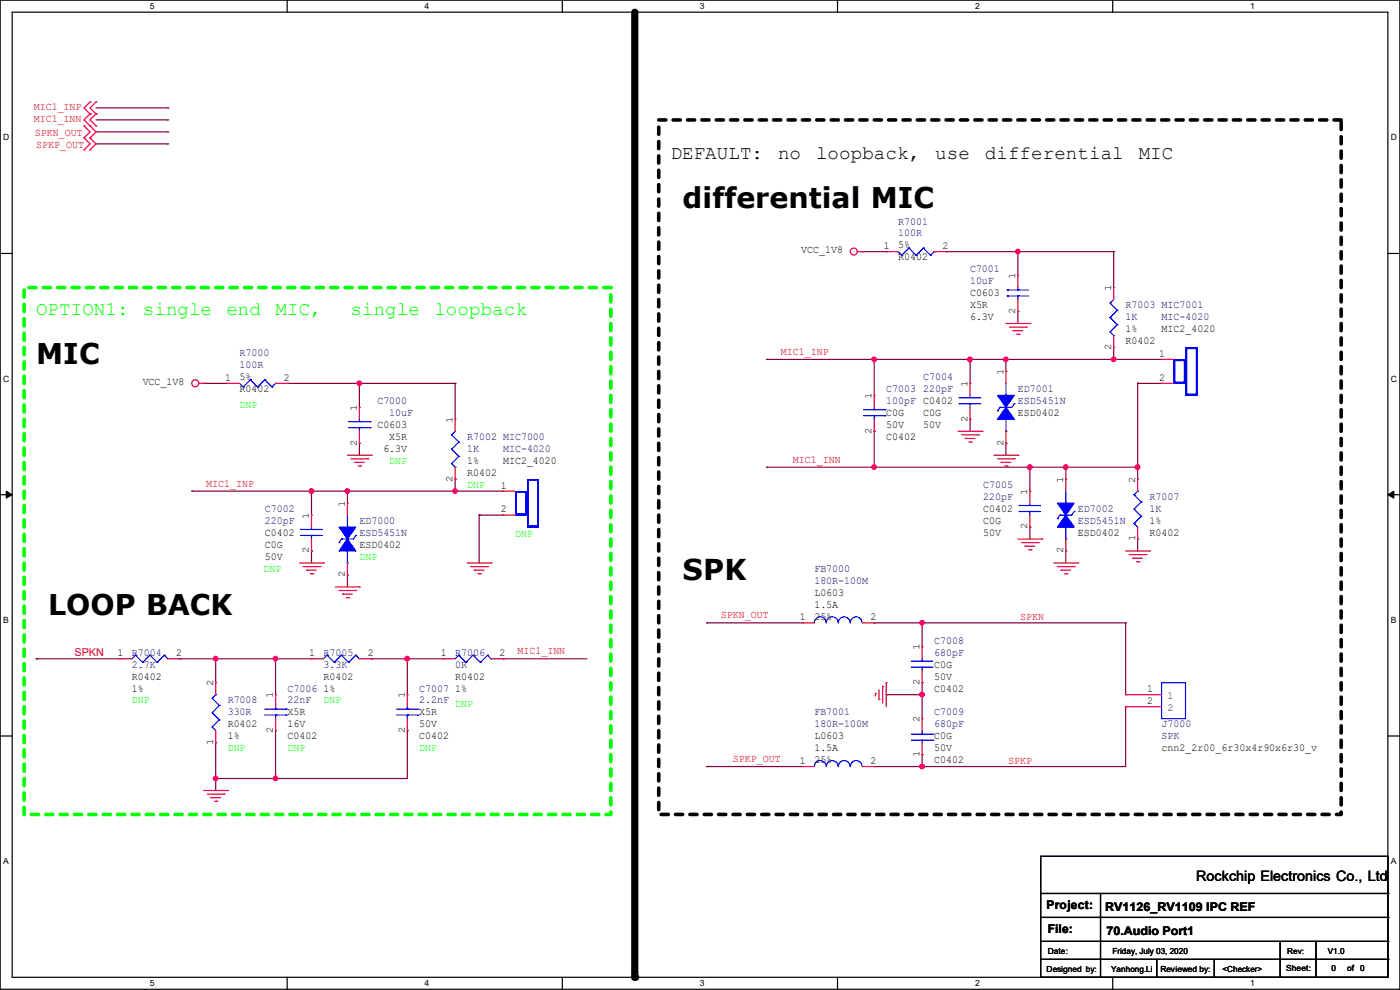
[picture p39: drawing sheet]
<svg xmlns="http://www.w3.org/2000/svg" width="297mm" height="210mm" viewBox="0 0 297 210" stroke-linecap="round" stroke-linejoin="round" font-family="sans-serif">
<defs><g id="words">
<g font-size="6.1">
<text x="144.8" y="44.2">differential MIC</text>
<text x="7.7" y="77.2">MIC</text>
<text x="144.8" y="123">SPK</text>
<text x="10.2" y="130.6">LOOP BACK</text>
</g>
<g font-size="4.1">
<text x="142.3" y="33.8">DEFAULT:</text>
<text x="165.1" y="33.8">no</text>
<text x="173.1" y="33.8">loopback,</text>
<text x="198.4" y="33.8">use</text>
<text x="209" y="33.8">differential</text>
<text x="241.6" y="33.8">MIC</text>
</g>
<g font-size="4.1" fill="#0f0">
<text x="7.7" y="66.8">OPTION1:</text>
<text x="30.3" y="66.8">single</text>
<text x="48" y="66.8">end</text>
<text x="58.5" y="66.8">MIC,</text>
<text x="74.4" y="66.8">single</text>
<text x="92.2" y="66.8">loopback</text>
</g>
<text font-size="3" x="253.8" y="186.9">Rockchip Electronics Co., Ltd</text>
<g font-size="2.5">
<text x="222" y="192.9">Project:</text>
<text x="222.3" y="198">File:</text>
<text x="234.5" y="193.2">RV1126_RV1109 IPC REF</text>
<text x="234.7" y="198.2">70.Audio Port1</text>
</g>
<g font-size="2.3" fill="#f00">
<text x="7.2" y="23.2">MIC1_INP</text>
<text x="7.2" y="25.8">MIC1_INN</text>
<text x="7.4" y="28.8">SPKN_OUT</text>
<text x="7.7" y="31.4">SPKP_OUT</text>
<text x="165.7" y="75.3">MIC1_INP</text>
<text x="168.2" y="98.2">MIC1_INN</text>
<text x="43.7" y="103.3">MIC1_INP</text>
<text x="153" y="131.2">SPKN_OUT</text>
<text x="216.5" y="131.6">SPKN</text>
<text x="15.8" y="139.2">SPKN</text>
<text x="109.8" y="138.8">MIC1_INN</text>
<text x="155.5" y="161.7">SPKP_OUT</text>
<text x="213.9" y="162.1">SPKP</text>
</g>
<g font-size="2.3" fill="#000080">
<text x="190.5" y="47.6">R7001</text>
<text x="190.5" y="50.2">100R</text>
<text x="205.8" y="57.8">C7001</text>
<text x="205.8" y="60.3">10uF</text>
<text x="238.8" y="65.4">R7003 MIC7001</text>
<text x="238.8" y="67.9">1K</text>
<text x="246.4" y="67.9">MIC-4020</text>
<text x="50.8" y="75.6">R7000</text>
<text x="50.8" y="78.1">100R</text>
<text x="188" y="83.2">C7003</text>
<text x="195.9" y="80.6">C7004</text>
<text x="195.9" y="83.2">220pF</text>
<text x="215.9" y="83.2">ED7001</text>
<text x="80.1" y="85.7">C7000</text>
<text x="82.6" y="88.3">10uF</text>
<text x="188" y="85.7">100pF C0402</text>
<text x="215.9" y="85.7">ESD5451N</text>
<text x="99.1" y="93.3">R7002 MIC7000</text>
<text x="99.1" y="95.9">1K</text>
<text x="106.7" y="95.9">MIC-4020</text>
<text x="208.6" y="103.5">C7005</text>
<text x="208.6" y="106">220pF</text>
<text x="243.9" y="106">R7007</text>
<text x="56.2" y="108.6">C7002</text>
<text x="56.2" y="111.1">220pF</text>
<text x="76.2" y="111.1">ED7000</text>
<text x="76.2" y="113.7">ESD5451N</text>
<text x="228.6" y="108.6">ED7002</text>
<text x="228.6" y="111.1">ESD5451N</text>
<text x="243.9" y="108.6">1K</text>
<text x="172.8" y="121.3">FB7000</text>
<text x="172.8" y="123.8">180R-100M</text>
<text x="198.2" y="136.5">C7008</text>
<text x="28" y="139.1">R7004</text>
<text x="28" y="141.6">2.7K</text>
<text x="68.6" y="139.1">R7005</text>
<text x="68.6" y="141.6">3.3K</text>
<text x="96.6" y="139.1">R7006</text>
<text x="96.6" y="141.6">0R</text>
<text x="198.2" y="139.1">680pF</text>
<text x="48.3" y="149.2">R7008</text>
<text x="61" y="146.7">C7006</text>
<text x="61" y="149.2">22nF</text>
<text x="88.9" y="146.7">C7007</text>
<text x="88.9" y="149.2">2.2nF</text>
<text x="48.3" y="151.8">330R</text>
<text x="172.8" y="151.8">FB7001</text>
<text x="172.8" y="154.3">180R-100M</text>
<text x="198.2" y="151.8">C7009</text>
<text x="198.2" y="154.3">680pF</text>
<text x="246.4" y="154.3">J7000</text>
<text x="246.4" y="156.8">SPK</text>
</g>
<g font-size="2.3">
<text x="170" y="53.7">VCC_1V8</text>
<text x="187.5" y="52.8">1</text>
<text x="190.5" y="52.7">5%</text>
<text x="199.9" y="52.8">2</text>
<text x="190.5" y="55.2">R0402</text>
<text x="205.8" y="62.9">C0603</text>
<text x="205.8" y="65.4">X5R</text>
<text x="205.8" y="67.9">6.3V</text>
<text x="238.8" y="70.5">1%</text>
<text x="246.4" y="70.5">MIC2_4020</text>
<text x="238.8" y="73">R0402</text>
<text x="245.9" y="75.7">1</text>
<text x="30.3" y="81.7">VCC_1V8</text>
<text x="47.8" y="80.8">1</text>
<text x="50.8" y="83.2">R0402</text>
<text x="50.8" y="80.6">5%</text>
<text x="60.2" y="80.8">2</text>
<text x="245.9" y="80.8">2</text>
<text x="188" y="88.3">C0G</text>
<text x="195.9" y="88.3">C0G</text>
<text x="215.9" y="88.3">ESD0402</text>
<text x="80.1" y="90.8">C0603</text>
<text x="81.3" y="95.9">6.3V</text>
<text x="82.6" y="93.3">X5R</text>
<text x="188" y="93.3">C0402</text>
<text x="188" y="90.8">50V</text>
<text x="195.9" y="90.8">50V</text>
<text x="99.1" y="101">R0402</text>
<text x="99.1" y="98.4">1%</text>
<text x="106.7" y="98.4">MIC2_4020</text>
<text x="106.2" y="103.6">1</text>
<text x="56.2" y="113.7">C0402</text>
<text x="106.2" y="108.7">2</text>
<text x="208.6" y="108.6">C0402</text>
<text x="208.6" y="111.1">C0G</text>
<text x="208.6" y="113.7">50V</text>
<text x="228.6" y="113.7">ESD0402</text>
<text x="243.9" y="113.7">R0402</text>
<text x="243.9" y="111.1">1%</text>
<text x="56.2" y="116.2">C0G</text>
<text x="56.2" y="118.7">50V</text>
<text x="76.2" y="116.2">ESD0402</text>
<text x="169.7" y="131.6">1</text>
<text x="172.8" y="126.4">L0603</text>
<text x="172.8" y="128.9">1.5A</text>
<text x="172.8" y="131.4">25%</text>
<text x="184.7" y="131.6">2</text>
<text x="24.9" y="139.2">1</text>
<text x="37.4" y="139.2">2</text>
<text x="65.6" y="139.2">1</text>
<text x="78" y="139.2">2</text>
<text x="93.5" y="139.2">1</text>
<text x="106" y="139.2">2</text>
<text x="198.2" y="141.6">C0G</text>
<text x="28" y="144.1">R0402</text>
<text x="28" y="146.7">1%</text>
<text x="68.6" y="144.1">R0402</text>
<text x="68.6" y="146.7">1%</text>
<text x="96.6" y="144.1">R0402</text>
<text x="96.6" y="146.7">1%</text>
<text x="198.2" y="146.7">C0402</text>
<text x="198.2" y="144.1">50V</text>
<text x="243.4" y="146.8">1</text>
<text x="243.4" y="149.4">2</text>
<text x="48.3" y="154.3">R0402</text>
<text x="61" y="151.8">X5R</text>
<text x="61" y="154.3">16V</text>
<text x="88.9" y="151.8">X5R</text>
<text x="88.9" y="154.3">50V</text>
<text x="48.3" y="156.8">1%</text>
<text x="61" y="156.8">C0402</text>
<text x="88.9" y="156.8">C0402</text>
<text x="172.8" y="156.8">L0603</text>
<text x="172.8" y="159.4">1.5A</text>
<text x="172.8" y="161.9">25%</text>
<text x="198.2" y="161.9">C0402</text>
<text x="198.2" y="156.8">C0G</text>
<text x="198.2" y="159.4">50V</text>
<text x="246.4" y="159.4">cnn2_2r00_6r30x4r90x6r30_v</text>
<text x="169.7" y="162.1">1</text>
<text x="184.7" y="162.1">2</text>
</g>
<g font-size="2.3" fill="#0f0">
<text x="50.8" y="86.5">DNP</text>
<text x="82.6" y="98.4">DNP</text>
<text x="99.1" y="103.5">DNP</text>
<text x="109.3" y="113.9">DNP</text>
<text x="76.2" y="118.7">DNP</text>
<text x="55.9" y="121.3">DNP</text>
<text x="28" y="149.2">DNP</text>
<text x="68.6" y="149.2">DNP</text>
<text x="96.6" y="150">DNP</text>
<text x="48.3" y="159.4">DNP</text>
<text x="61" y="159.4">DNP</text>
<text x="88.9" y="159.4">DNP</text>
</g>
<g font-size="2.3" fill="#004080">
<text x="247.7" y="148.3">1</text>
<text x="247.7" y="150.8">2</text>
</g>
<g font-size="2.1">
<text x="215.4" y="59.2" transform="rotate(-90 215.4 59.2)">1</text>
<text x="235.7" y="61.8" transform="rotate(-90 235.7 61.8)">1</text>
<text x="215.4" y="66.6" transform="rotate(-90 215.4 66.6)">2</text>
<text x="235.7" y="74.2" transform="rotate(-90 235.7 74.2)">2</text>
<text x="205.2" y="82.1" transform="rotate(-90 205.2 82.1)">1</text>
<text x="212.9" y="79.5" transform="rotate(-90 212.9 79.5)">1</text>
<text x="75.7" y="87.2" transform="rotate(-90 75.7 87.2)">1</text>
<text x="96" y="89.7" transform="rotate(-90 96 89.7)">1</text>
<text x="184.9" y="84.6" transform="rotate(-90 184.9 84.6)">1</text>
<text x="205.2" y="89.5" transform="rotate(-90 205.2 89.5)">2</text>
<text x="75.7" y="94.5" transform="rotate(-90 75.7 94.5)">2</text>
<text x="184.9" y="92" transform="rotate(-90 184.9 92)">2</text>
<text x="212.9" y="94.5" transform="rotate(-90 212.9 94.5)">2</text>
<text x="73.2" y="107.5" transform="rotate(-90 73.2 107.5)">1</text>
<text x="96" y="102.2" transform="rotate(-90 96 102.2)">2</text>
<text x="217.9" y="104.9" transform="rotate(-90 217.9 104.9)">1</text>
<text x="225.6" y="102.4" transform="rotate(-90 225.6 102.4)">1</text>
<text x="240.8" y="102.4" transform="rotate(-90 240.8 102.4)">2</text>
<text x="65.5" y="110" transform="rotate(-90 65.5 110)">1</text>
<text x="217.9" y="112.3" transform="rotate(-90 217.9 112.3)">2</text>
<text x="65.5" y="117.4" transform="rotate(-90 65.5 117.4)">2</text>
<text x="225.6" y="117.4" transform="rotate(-90 225.6 117.4)">2</text>
<text x="240.8" y="114.8" transform="rotate(-90 240.8 114.8)">1</text>
<text x="73.2" y="122.5" transform="rotate(-90 73.2 122.5)">2</text>
<text x="195.1" y="138" transform="rotate(-90 195.1 138)">1</text>
<text x="45.2" y="145.6" transform="rotate(-90 45.2 145.6)">2</text>
<text x="57.9" y="148.1" transform="rotate(-90 57.9 148.1)">1</text>
<text x="85.9" y="148.1" transform="rotate(-90 85.9 148.1)">1</text>
<text x="195.1" y="145.3" transform="rotate(-90 195.1 145.3)">2</text>
<text x="57.9" y="155.5" transform="rotate(-90 57.9 155.5)">2</text>
<text x="85.9" y="155.5" transform="rotate(-90 85.9 155.5)">2</text>
<text x="195.1" y="153.2" transform="rotate(-90 195.1 153.2)">2</text>
<text x="45.2" y="158" transform="rotate(-90 45.2 158)">1</text>
<text x="195.1" y="160.6" transform="rotate(-90 195.1 160.6)">1</text>
</g>
<g font-size="1.8">
<text x="31.8" y="1.9">5</text>
<text x="90.1" y="1.9">4</text>
<text x="148.5" y="1.9">3</text>
<text x="206.8" y="1.9">2</text>
<text x="265.2" y="1.9">1</text>
<text x=".7" y="29.8">D</text>
<text x="295.1" y="29.8">D</text>
<text x=".7" y="80.9">C</text>
<text x="295.1" y="80.9">C</text>
<text x=".7" y="132.1">B</text>
<text x="295.1" y="132.1">B</text>
<text x=".7" y="183.3">A</text>
<text x="295.1" y="183.3">A</text>
<text x="222.3" y="202.3">Date:</text>
<text x="236" y="202.3">Friday, July 03, 2020</text>
<text x="281.7" y="202.3">V1.0</text>
<text x="31.8" y="209.2">5</text>
<text x="90.1" y="209.2">4</text>
<text x="148.5" y="209.2">3</text>
<text x="206.8" y="209.2">2</text>
<text x="222" y="206.1">Designed by:</text>
<text x="235.7" y="206.1">Yanhong.Li</text>
<text x="246.2" y="206.1">Reviewed by:</text>
<text x="259.4" y="206.1">&lt;Checker&gt;</text>
<text x="265.2" y="209.2">1</text>
<text x="272.8" y="205.9">Sheet:</text>
<text x="282.5" y="205.9">0</text>
<text x="285.8" y="205.9">of 0</text>
</g>
<text font-size="1.7" x="273.1" y="202.3">Rev:</text>
</g></defs>
<path d="M0 0h297v209.8h-297zM2.6 2.6h291.8v204.7h-291.8z" fill="none" stroke="#000" stroke-width=".25"/>
<g fill="#fff">
<path d="M31.7 .3h1v2h-1z"/>
<path d="M31.7 207.6h1v1.9h-1z"/>
</g>
<path d="M60.9 0v2.6M60.9 207.3v2.5" fill="none" stroke="#000" stroke-width=".25"/>
<g fill="#fff">
<path d="M90.1 .3h1v2h-1z"/>
<path d="M90.1 207.6h1v1.9h-1z"/>
</g>
<path d="M119.3 0v2.6M119.3 207.3v2.5" fill="none" stroke="#000" stroke-width=".25"/>
<g fill="#fff">
<path d="M148.5 .3h.9v2h-.9z"/>
<path d="M148.5 207.6h.9v1.9h-.9z"/>
</g>
<path d="M177.7 0v2.6M177.7 207.3v2.5" fill="none" stroke="#000" stroke-width=".25"/>
<g fill="#fff">
<path d="M206.8 .3h1v2h-1z"/>
<path d="M206.8 207.6h1v1.9h-1z"/>
</g>
<path d="M236.1 0v2.6M236.1 207.3v2.5" fill="none" stroke="#000" stroke-width=".25"/>
<g fill="#fff">
<path d="M265.2 .3h1v2h-1z"/>
<path d="M265.2 207.6h1v1.9h-1z"/>
<path d="M.7 28.2h1.2v1.9h-1.2z"/>
<path d="M295.1 28.2h1.2v1.9h-1.2z"/>
<path d="M.7 79.3h1.2v2h-1.2z"/>
<path d="M295.1 79.3h1.2v2h-1.2z"/>
</g>
<path d="M0 53.8h2.6M294.4 53.8h2.6" fill="none" stroke="#000" stroke-width=".25"/>
<g fill="#fff">
<path d="M.7 130.5h1.2v2h-1.2z"/>
<path d="M295.1 130.5h1.1v2h-1.1z"/>
</g>
<path d="M0 104.9h2.6M294.4 104.9h2.6" fill="none" stroke="#000" stroke-width=".25"/>
<path d="M1.3 104.2l1.3 .7-1.3 .8zM294.4 104.9l1.3-.7v1.5z" fill="#000" stroke="#000" stroke-width=".21"/>
<g fill="#fff">
<path d="M.7 181.7h1.2v2h-1.2z"/>
<path d="M295.1 181.7h1.1v2h-1.1z"/>
</g>
<g fill="none" stroke="#000" stroke-width=".25">
<path d="M0 156.1h2.6M294.4 156.1h2.6M220.8 181.7h73.6v25.6h-73.6zM220.8 189.5h73.6M220.8 194.6h73.6M220.8 199.7h73.6M233.5 189.5v17.8M271.6 199.7v7.6M279.2 199.7v7.6M294.4 189.5h.1M294.4 194.6h.1M294.4 199.7h.1"/>
<path d="M220.8 203.5h73.6M233.5 207.3h.1M245.4 207.3h.1M245.4 203.5v3.8M257.6 207.3h.1M257.6 203.5v3.8M271.6 207.3h.1M279.2 207.3h.1M294.4 203.5h.1"/>
</g>
<path d="M134.7 2.6v204.7" fill="none" stroke="#000" stroke-width="1.5"/>
<circle cx="134.7" cy="207.3" r=".76" fill="#000"/>
<path d="M139.7 25.4h144.8v147.4h-144.8z" fill="none" stroke="#000" stroke-width=".76" stroke-dasharray="1.5 1.5"/>
<path d="M5.1 61h124.5v111.8h-124.5z" fill="none" stroke="#0f0" stroke-width=".76" stroke-dasharray="1.5 1.5"/>
<g fill="none" stroke="#800040" stroke-width=".25">
<path d="M20.4 22.9h15.2M20.4 25.4h15.2M20.4 28h15.2M20.4 30.5h15.2M35.6 22.9h.1M35.6 25.4h.1M35.6 28h.1M35.6 30.5h.1M182.9 53.4h.1M182.9 53.4h5.1M200.7 53.4h.1M200.7 53.4h35.6"/>
<path d="M215.9 53.4h.1M215.9 53.4v5.1M236.3 53.4h.1M236.3 53.4v7.6M162.6 76.2h.1M162.6 76.2h83.8M185.5 76.2h.1M185.5 76.2v7.7M205.8 76.2h.1M205.8 76.2v5.1M213.4 76.2h.1M213.4 76.2v2.6"/>
<path d="M215.9 66.1h.1M215.9 66.1v2.5M236.3 76.2h.1M236.3 73.7h.1M236.3 73.7v2.5M43.2 81.3h.1M43.2 81.3h5.1M61 81.3h.1M61 81.3h35.6M76.2 81.3h.1M76.2 94h.1M76.2 81.3v5.1"/>
<path d="M76.2 94v2.6M96.6 81.3h.1M96.6 81.3v7.6M162.6 99.1h.1M162.6 99.1h78.7M185.5 91.5h.1M185.5 99.1h.1M185.5 91.5v7.6M205.8 88.9h.1M205.8 88.9v2.6M213.4 94h.1M213.4 94v2.6"/>
<path d="M218.5 99.1h.1M218.5 99.1v5.1M226.1 99.1h.1M226.1 99.1v2.5M241.3 81.3h.1M241.3 99.1h.1M241.3 81.3h5.1M241.3 81.3v20.3M40.7 104.2h.1M40.7 104.2h66M66.1 104.2h.1M66.1 116.9h.1"/>
<path d="M66.1 104.2v5.1M66.1 116.9v2.5M73.7 104.2h.1M73.7 104.2v2.5M96.6 104.2h.1M96.6 101.6h.1M96.6 101.6v2.6M101.6 109.3h.1M101.6 109.3h5.1M101.6 109.3v10.1M218.5 111.8h.1M218.5 111.8v2.5"/>
<path d="M226.1 116.9h.1M226.1 116.9v2.5M241.3 114.3h.1M241.3 114.3v2.6M7.7 139.7h.1M7.7 139.7h17.7M38.1 139.7h.1M38.1 139.7h28M45.8 139.7h.1M45.8 139.7v5.1M58.5 139.7h.1M58.5 139.7v7.7"/>
<path d="M73.7 122h.1M73.7 122v2.5M78.8 139.7h.1M78.8 139.7h15.2M86.4 139.7h.1M86.4 139.7v7.7M106.7 139.7h.1M106.7 139.7h17.8M149.9 132.1h.1M149.9 132.1h20.3M185.5 132.1h.1M185.5 132.1h53.3"/>
<path d="M195.6 132.1h.1M195.6 132.1v5.1M238.8 132.1h.1M238.8 132.1v15.3M45.8 157.5h.1M45.8 157.5v10.2M58.5 155h.1M58.5 155v10.1M86.4 155h.1M86.4 155v10.1h-40.6M188 147.4h.1M188 147.4h7.6"/>
<path d="M195.6 144.8h.1M195.6 147.4h.1M195.6 144.8v7.6M238.8 149.9h.1M238.8 149.9v12.7h-53.3M45.8 165.1h.1M58.5 165.1h.1M149.9 162.6h.1M149.9 162.6h20.3M185.5 162.6h.1M195.6 162.6h.1M195.6 160.1h.1"/>
<path d="M195.6 160.1v2.5"/>
</g>
<g fill="#f0f" stroke="#f0f" stroke-width=".25">
<circle cx="195.6" cy="132.1" r=".49"/>
<circle cx="195.6" cy="147.3" r=".49"/>
<circle cx="195.6" cy="162.6" r=".49"/>
<circle cx="76.2" cy="81.3" r=".49"/>
<circle cx="66.1" cy="104.2" r=".49"/>
<circle cx="45.7" cy="139.7" r=".49"/>
<circle cx="58.4" cy="139.7" r=".49"/>
<circle cx="86.4" cy="139.7" r=".49"/>
<circle cx="58.4" cy="165.1" r=".49"/>
<circle cx="45.7" cy="165.1" r=".49"/>
<circle cx="96.5" cy="104.2" r=".49"/>
<circle cx="73.7" cy="104.2" r=".49"/>
<circle cx="205.8" cy="76.2" r=".49"/>
<circle cx="185.4" cy="76.2" r=".49"/>
<circle cx="185.4" cy="99.1" r=".49"/>
<circle cx="241.3" cy="99.1" r=".49"/>
<circle cx="236.2" cy="76.2" r=".49"/>
<circle cx="213.4" cy="76.2" r=".49"/>
<circle cx="226.1" cy="99.1" r=".49"/>
<circle cx="218.5" cy="99.1" r=".49"/>
<circle cx="215.9" cy="53.4" r=".49"/>
</g>
<g fill="none" stroke="#f00" stroke-width=".25">
<path d="M17.8 26.7h.1M17.8 29.3h.1M17.8 31.8h.1M17.8 26.7l1.3 1.3-1.3 1.3M17.8 29.3l1.3 1.2-1.3 1.3M19.1 21.6h.1M19.1 24.2h.1M19.1 29.3h.1M19.1 26.7h.1M19.1 31.8h.1M19.1 21.6l-1.3 1.3 1.3 1.3M19.1 24.2l-1.3 1.2 2.6 2.6-1.3 1.3"/>
<path d="M19.1 29.3l1.3 1.2-1.3 1.3M20.4 21.6h.1M20.4 24.2h.1M20.4 26.7h.1M20.4 21.6l-1.3 1.3 1.3 1.3M20.4 24.2l-1.3 1.2 1.3 1.3M181.9 53.4h1M182.9 53.4h.1M188 53.4h.1M188 53.4h2.5M198.2 53.4h2.5M200.7 53.4h.1"/>
<path d="M215.9 58.5h.1M215.9 58.5v2.5M213.4 78.8h.1M213.4 68.6h5.1M213.4 78.8v2.5M214.2 69.4h3.5M214.9 70.1h.1M214.9 70.1h2.1M215.7 70.9h.5M215.9 66.1h.1M215.9 63.5v2.6M216.2 70.9h.1"/>
<path d="M217.7 69.4h.1M218.5 68.6h.1M236.3 61h.1M236.3 73.7h.1M236.3 61v2.5M236.3 71.2v2.5M246.4 76.2h.1M246.4 76.2h2.6M42.2 81.3h1M43.2 81.3h.1M48.3 81.3h.1M48.3 81.3h2.5"/>
<path d="M58.5 81.3h2.5M61 81.3h.1M73.7 96.6h5.1M74.5 97.3h3.5M75.2 98.1h.1M75.2 98.1h2.1M76 98.8h.5M76.2 86.4h.1M76.2 94h.1M76.2 86.4v2.5M76.2 91.5v2.5M76.5 98.8h.1"/>
<path d="M78 97.3h.1M78.8 96.6h.1M96.6 88.9h.1M96.6 88.9v2.6M96.6 99.1v2.5M185.5 83.9h.1M185.5 91.5h.1M185.5 83.9v2.5M185.5 88.9v2.6M203.2 91.5h5.1M204 92.2h3.6M204.8 93h.1"/>
<path d="M204.8 93h2M205.5 93.8h.5M205.8 81.3h.1M205.8 88.9h.1M205.8 81.3v2.6M205.8 86.4v2.5M206 93.8h.1M207.6 92.2h.1M208.3 91.5h.1M210.9 96.6h5M211.6 97.3h3.6M212.4 98.1h.1"/>
<path d="M212.4 98.1h2M213.1 98.8h.6M213.4 94h.1M213.4 91.5v2.5M213.7 98.8h.1M215.2 97.3h.1M215.9 96.6h.1M246.4 81.3h.1M246.4 81.3h2.6M63.5 119.4h5.1M66.1 109.3h.1M66.1 116.9h.1"/>
<path d="M66.1 109.3v2.5M66.1 114.3v2.6M68.6 119.4h.1M73.7 106.7h.1M73.7 106.7v2.6M73.7 119.4v2.6M96.6 101.6h.1M99.1 119.4h5.1M104.2 119.4h.1M106.7 104.2h.1M106.7 109.3h.1M106.7 104.2h2.6"/>
<path d="M106.7 109.3h2.6M215.9 114.3h5.1M216.7 115.1h3.6M217.5 115.9h.1M217.5 115.9h2M218.2 116.6h.5M218.5 104.2h.1M218.5 111.8h.1M218.5 104.2v2.5M218.5 109.3v2.5M218.7 116.6h.1M220.3 115.1h.1"/>
<path d="M221 114.3h.1M223.6 119.4h5M226.1 101.6h.1M226.1 116.9h.1M226.1 101.6v2.6M226.1 114.3v2.6M228.6 119.4h.1M238.8 116.9h5.1M239.6 117.6h3.5M240.3 118.4h.1M240.3 118.4h2.1M241.1 119.2h.5"/>
<path d="M241.3 114.3h.1M241.3 101.6h.1M241.3 101.6v2.6M241.3 111.8v2.5M241.6 119.2h.1M243.1 117.6h.1M243.9 116.9h.1M25.4 139.7h.1M25.4 139.7h2.6M35.6 139.7h2.5M38.1 139.7h.1M64.3 120.2h3.6"/>
<path d="M65.1 120.9h.1M65.1 120.9h2M65.8 121.7h.5M66.1 139.7h.1M66.1 139.7h2.5M66.3 121.7h.1M67.9 120.2h.1M71.2 124.5h5M71.9 125.3h3.6M72.7 126h.1M72.7 126h2M73.4 126.8h.6"/>
<path d="M73.7 122h.1M74 126.8h.1M75.5 125.3h.1M76.2 124.5h.1M76.2 139.7h2.6M78.8 139.7h.1M94 139.7h.1M94 139.7h2.6M99.9 120.2h3.5M100.6 120.9h.1M100.6 120.9h2.1M101.4 121.7h.5"/>
<path d="M101.9 121.7h.1M103.4 120.2h.1M104.2 139.7h2.5M106.7 139.7h.1M170.2 132.1h.1M170.2 132.1h2.6M182.9 132.1h2.6M185.5 132.1h.1M195.6 137.2h.1M195.6 137.2v2.5M224.3 120.2h3.6M225.1 120.9h.1"/>
<path d="M225.1 120.9h2M225.8 121.7h.6M226.4 121.7h.1M227.9 120.2h.1M45.8 157.5h.1M45.8 144.8h.1M45.8 144.8v2.6M45.8 155v2.5M58.5 147.4h.1M58.5 155h.1M58.5 147.4v2.5M58.5 152.4v2.6"/>
<path d="M86.4 147.4h.1M86.4 155h.1M86.4 147.4v2.5M86.4 152.4v2.6M185.7 147.1h.1M185.7 147.1v.5M186.5 148.4h.1M186.5 146.3v2.1M187.2 145.6h.1M187.2 145.6v3.5M188 144.8h.1M188 144.8v5.1"/>
<path d="M195.6 152.4h.1M195.6 144.8h.1M195.6 142.3v2.5M195.6 152.4v2.6M195.6 157.5v2.6M238.8 147.4h.1M238.8 149.9h.1M238.8 147.4h7.6M238.8 149.9h7.6M43.2 167.7h5.1M44 168.4h3.5M44.7 169.2h.1"/>
<path d="M44.7 169.2h2.1M45.5 170h.5M46 170h.1M47.5 168.4h.1M48.3 167.7h.1M170.2 162.6h.1M170.2 162.6h2.6M182.9 162.6h2.6M185.5 162.6h.1M195.6 160.1h.1"/>
<circle cx="181.1" cy="53.4" r=".74"/>
<circle cx="41.4" cy="81.3" r=".74"/>
</g>
<g fill="none" stroke="#00f" stroke-width=".25">
<path d="M190.5 53.4l.8 .7M191.3 54.1h.1M192.8 52.6h.1M192.8 52.6l-1.5 1.5M192.8 52.6l1.6 1.5M194.4 54.1h.1M195.9 52.6h.1M195.9 52.6l-1.5 1.5M195.9 52.6l1.5 1.5M197.4 54.1h.1M198.2 53.4h.1M198.2 53.4l-.8 .7"/>
<path d="M213.7 62.8h.1M213.7 61.5h.1M213.7 62.8h4.5M213.7 61.5h4.5M215.9 61.5h.1M215.9 62.8h.1M215.9 61v.5M215.9 62.8v.7M235.5 64.3h.1M235.5 67.4h.1M235.5 70.4h.1M235.5 64.3l1.5 1.5"/>
<path d="M235.5 67.4l1.5 1.5M235.5 70.4l.8 .8M236.3 71.2h.1M236.3 63.5l-.8 .8M237 65.8h.1M237 68.9h.1M237 65.8l-1.5 1.6M237 68.9l-1.5 1.5M50.8 81.3l.8 .8M51.6 82.1h.1M53.1 80.6h.1M53.1 80.6l-1.5 1.5"/>
<path d="M53.1 80.6l1.6 1.5M54.7 82.1h.1M56.2 80.6h.1M56.2 80.6l-1.5 1.5M56.2 80.6l1.5 1.5M57.7 82.1h.1M58.5 81.3h.1M58.5 81.3l-.8 .8M74 90.7h4.5M74 89.5h4.5M76.2 89.5h.1M76.2 90.7h.1"/>
<path d="M76.2 88.9v.6M76.2 90.7v.8M78.5 90.7h.1M78.5 89.5h.1M95.8 92.2h.1M95.8 95.3h.1M95.8 98.3h.1M95.8 92.2l1.5 1.6M95.8 95.3l1.5 1.5M95.8 98.3l.8 .8M96.6 99.1h.1M96.6 91.5l-.8 .7"/>
<path d="M97.3 93.8h.1M97.3 96.8h.1M97.3 93.8l-1.5 1.5M97.3 96.8l-1.5 1.5M183.2 88.2h4.5M183.2 86.9h4.5M185.5 86.9h.1M185.5 88.2h.1M185.5 86.4v.5M185.5 88.2v.7M187.7 88.2h.1M187.7 86.9h.1"/>
<path d="M203.5 85.6h.1M203.5 84.4h.1M203.5 85.6h4.6M203.5 84.4h4.6M205.8 84.4h.1M205.8 85.6h.1M205.8 83.9v.5M205.8 85.6v.8M211.6 87.2h.1M212.1 86.4h.1M212.1 86.4l-.5 .8M213.4 83.9h.1"/>
<path d="M213.4 91.5h.1M213.4 81.3v2.6M213.4 88.9v2.6M215.2 85.6h.1M215.2 85.6l-.5 .8h-2.6M63.8 113.6h.1M63.8 112.3h.1M63.8 113.6h4.6M63.8 112.3h4.6M66.1 112.3h.1M66.1 113.6h.1M66.1 111.8v.5"/>
<path d="M66.1 113.6v.7M71.9 115.1h.1M72.4 114.3h.1M72.4 114.3l-.5 .8M73.7 111.8h.1M73.7 119.4h.1M73.7 109.3v2.5M73.7 116.9v2.5M75.5 113.6h.1M75.5 113.6l-.5 .7h-2.6M216.2 108.5h.1M216.2 107.2h.1"/>
<path d="M216.2 108.5h4.6M216.2 107.2h4.6M218.5 107.2h.1M218.5 108.5h.1M218.5 106.7v.5M218.5 108.5v.8M224.3 110h.1M224.8 109.3h.1M224.8 109.3l-.5 .7M226.1 106.7h.1M226.1 114.3h.1M226.1 104.2v2.5"/>
<path d="M226.1 111.8v2.5M227.9 108.5h.1M227.9 108.5l-.5 .8h-2.6M240.6 111h.1M240.6 108h.1M240.6 104.9h.1M240.6 111l.7 .8M240.6 108l1.5 1.5M240.6 104.9l1.5 1.6M241.3 104.2h.1M241.3 104.2l-.7 .7M242.1 109.5h.1"/>
<path d="M242.1 106.5h.1M242.1 109.5l-1.5 1.5M242.1 106.5l-1.5 1.5M28.7 139h.1M28.7 139l-.7 .7M28.7 139l1.6 1.5M31.8 139h.1M31.8 139l-1.5 1.5M31.8 139l1.5 1.5M34.8 139h.1M34.8 139l-1.5 1.5M34.8 139l.8 .7"/>
<path d="M35.6 139.7h.1M69.4 139h.1M69.4 139l-.8 .7M69.4 139l1.5 1.5M72.4 139h.1M72.4 139l-1.5 1.5M72.4 139l1.6 1.5M75.5 139h.1M75.5 139l-1.5 1.5M75.5 139l.7 .7M76.2 139.7h.1M97.3 139h.1"/>
<path d="M97.3 139l-.7 .7M97.3 139l1.5 1.5M100.4 139h.1M100.4 139l-1.6 1.5M100.4 139l1.5 1.5M103.4 139h.1M103.4 139l-1.5 1.5M103.4 139l.8 .7M104.2 139.7h.1M172.8 132.1a1.25 1.25 0 0 1 1.2-1.2 1.25 1.25 0 0 1 1.3 1.2 1.27 1.27 0 0 1 1.2-1.2 1.27 1.27 0 0 1 1.3 1.2M177.8 132.1a1.25 1.25 0 0 1 1.3-1.2 1.25 1.25 0 0 1 1.2 1.2M180.4 132.1a1.25 1.25 0 0 1 1.2-1.2 1.25 1.25 0 0 1 1.3 1.2"/>
<path d="M195.6 139.7v.6M30.3 140.5h.1M33.3 140.5h.1M45 154.2h.1M45 151.2h.1M45 148.1h.1M45 154.2l.8 .8M45 151.2l1.5 1.5M45 148.1l1.5 1.5M45.8 147.4h.1M45.8 147.4l-.8 .7M46.5 152.7h.1"/>
<path d="M46.5 149.6h.1M46.5 152.7l-1.5 1.5M46.5 149.6l-1.5 1.6M56.2 151.7h4.5M56.2 150.4h4.5M58.5 150.4h.1M58.5 151.7h.1M58.5 149.9v.5M58.5 151.7v.7M60.7 151.7h.1M60.7 150.4h.1M70.9 140.5h.1"/>
<path d="M74 140.5h.1M84.1 151.7h4.6M84.1 150.4h4.6M86.4 150.4h.1M86.4 151.7h.1M86.4 149.9v.5M86.4 151.7v.7M88.7 151.7h.1M88.7 150.4h.1M98.8 140.5h.1M101.9 140.5h.1M193.3 141.5h.1"/>
<path d="M193.3 140.3h.1M193.3 155.7h4.6M193.3 157h4.6M193.3 141.5h4.6M193.3 140.3h4.6M195.6 157h.1M195.6 155.7h.1M195.6 140.3h.1M195.6 141.5h.1M195.6 141.5v.8M195.6 155v.7M195.6 157v.5"/>
<path d="M197.9 155.7h.1M197.9 157h.1M246.4 144.8h5.1v7.6h-5.1zM172.8 162.6a1.25 1.25 0 0 1 1.2-1.3 1.25 1.25 0 0 1 1.3 1.3 1.27 1.27 0 0 1 1.2-1.3 1.27 1.27 0 0 1 1.3 1.3M177.8 162.6a1.25 1.25 0 0 1 1.3-1.3 1.25 1.25 0 0 1 1.2 1.3M180.4 162.6a1.25 1.25 0 0 1 1.2-1.3 1.25 1.25 0 0 1 1.3 1.3"/>
</g>
<g fill="#00f" stroke="#00f" stroke-width=".25">
<path d="M224.3 106.7h3.6l-1.8 2.6z" fill-rule="evenodd"/>
<path d="M226.1 109.3l1.8 2.5h-3.6z" fill-rule="evenodd"/>
<path d="M211.6 83.9h3.6l-1.8 2.5z" fill-rule="evenodd"/>
<path d="M213.4 86.4l1.8 2.5h-3.6z" fill-rule="evenodd"/>
<path d="M71.9 111.8h3.6l-1.8 2.5z" fill-rule="evenodd"/>
<path d="M73.7 114.3l1.8 2.6h-3.6z" fill-rule="evenodd"/>
</g>
<path d="M249 76.2h2.5v5.1h-2.5zM251.5 73.7h2.5v10.2h-2.5zM109.3 104.2h2.5v5.1h-2.5zM111.8 101.6h2.5v10.2h-2.5z" fill="none" stroke="#00f" stroke-width=".76"/>
<use href="#words"/>
</svg>
